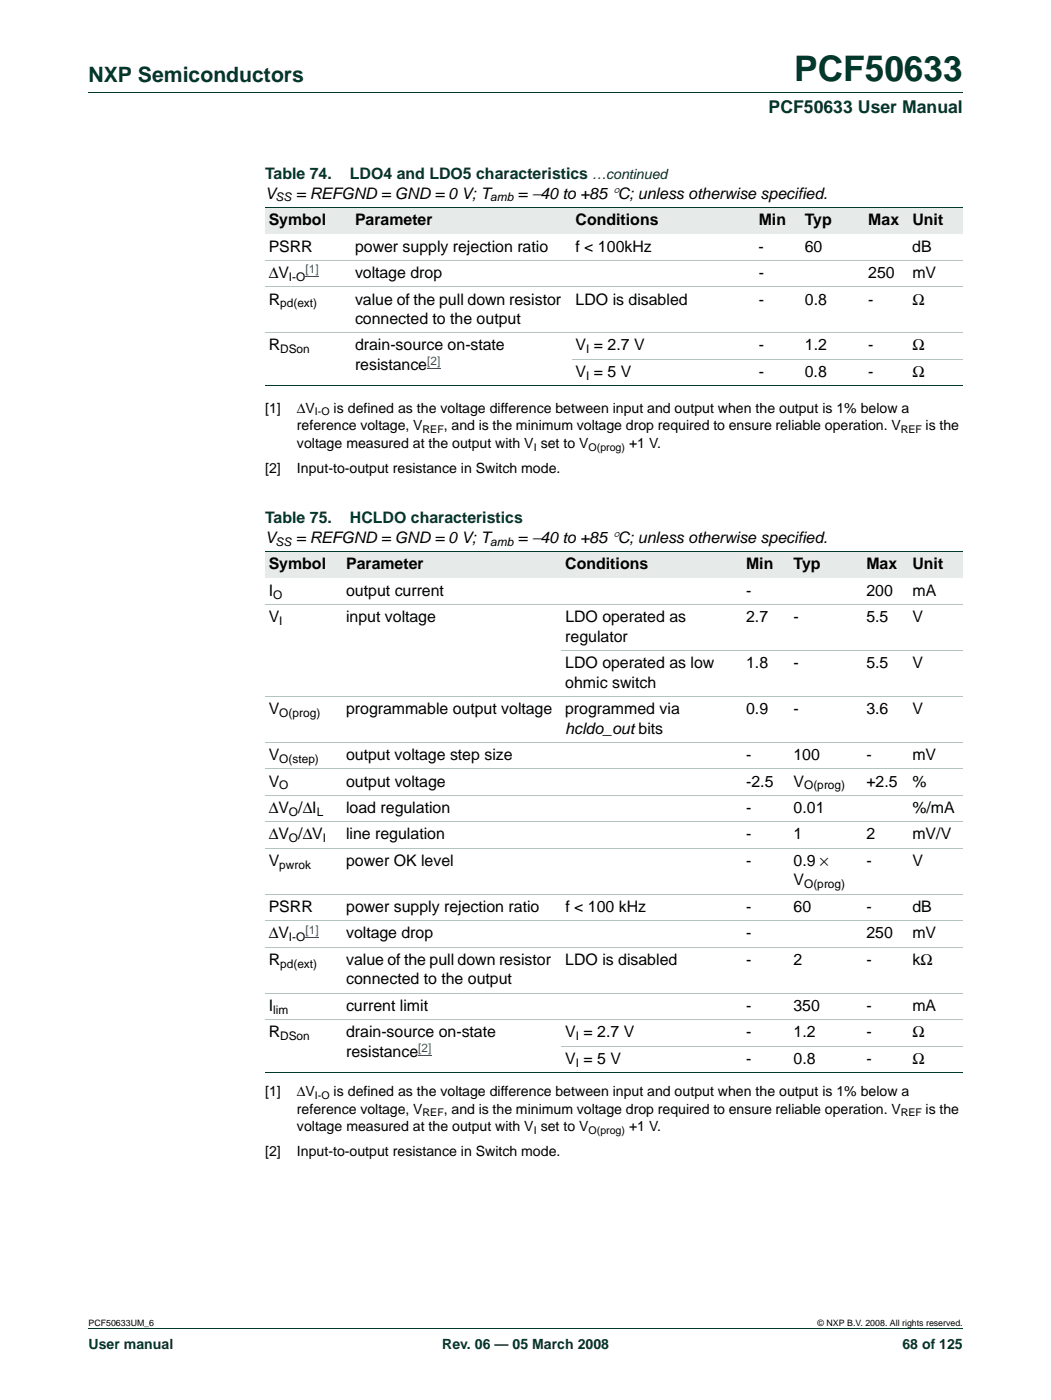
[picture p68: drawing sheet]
<svg xmlns="http://www.w3.org/2000/svg" width="210mm" height="280mm" viewBox="0 0 210 280" stroke-linecap="round" stroke-linejoin="round" font-family="sans-serif">
<defs><g id="words">
<text font-size="7" fill="#00382b" x="158.6" y="16.2">PCF50633</text>
<text font-size="4.2" fill="#00382b" x="17.7" y="16.4">NXP Semiconductors</text>
<text font-size="3.5" fill="#00382b" x="153.5" y="22.6">PCF50633 User Manual</text>
<g font-size="3.2" fill="#00382b">
<text x="53" y="35.8">Table 74.</text>
<text x="69.9" y="35.8">LDO4 and LDO5 characteristics</text>
<text x="53" y="104.6">Table 75.</text>
<text x="69.9" y="104.6">HCLDO characteristics</text>
</g>
<g font-size="3.2">
<text x="53" y="39.7">V</text>
<text x="59.1" y="39.7">= REFGND = GND = 0 V; T</text>
<text x="103.4" y="39.7">= −40 to +85 °C; unless otherwise specified.</text>
<text x="53.7" y="45">Symbol</text>
<text x="70.9" y="45">Parameter</text>
<text x="115" y="45">Conditions</text>
<text x="151.5" y="45">Min</text>
<text x="160.7" y="45">Typ</text>
<text x="173.4" y="45">Max</text>
<text x="182.2" y="45">Unit</text>
<text x="53.7" y="50.3">PSRR</text>
<text x="70.9" y="50.3">power supply rejection ratio</text>
<text x="114.9" y="50.3">f &lt; 100kHz</text>
<text x="151.5" y="50.3">-</text>
<text x="160.7" y="50.3">60</text>
<text x="182.2" y="50.3">dB</text>
<text x="53.7" y="55.6">ΔV</text>
<text x="70.9" y="55.6">voltage drop</text>
<text x="151.5" y="55.6">-</text>
<text x="173.4" y="55.6">250</text>
<text x="182.2" y="55.6">mV</text>
<text x="53.7" y="60.9">R</text>
<text x="70.9" y="60.9">value of the pull down resistor</text>
<text x="70.9" y="64.7">connected to the output</text>
<text x="115" y="60.9">LDO is disabled</text>
<text x="151.5" y="60.9">-</text>
<text x="160.7" y="60.9">0.8</text>
<text x="173.4" y="60.9">-</text>
<text x="182.2" y="60.9">Ω</text>
<text x="53.7" y="70">R</text>
<text x="70.9" y="70">drain-source on-state</text>
<text x="115" y="70">V = 2.7 V</text>
<text x="151.5" y="70">-</text>
<text x="160.7" y="70">1.2</text>
<text x="173.4" y="70">-</text>
<text x="182.2" y="70">Ω</text>
<text x="70.9" y="73.9">resistance</text>
<text x="115" y="75.3">V = 5 V</text>
<text x="151.5" y="75.3">-</text>
<text x="160.7" y="75.3">0.8</text>
<text x="173.4" y="75.3">-</text>
<text x="182.2" y="75.3">Ω</text>
<text x="53" y="108.5">V</text>
<text x="53.7" y="113.8">Symbol</text>
<text x="59.1" y="108.5">= REFGND = GND = 0 V; T</text>
<text x="69.1" y="113.8">Parameter</text>
<text x="103.4" y="108.5">= −40 to +85 °C; unless otherwise specified.</text>
<text x="112.9" y="113.8">Conditions</text>
<text x="149" y="113.8">Min</text>
<text x="158.5" y="113.8">Typ</text>
<text x="173" y="113.8">Max</text>
<text x="182.2" y="113.8">Unit</text>
<text x="53.7" y="119.1">I</text>
<text x="69.1" y="119.1">output current</text>
<text x="149" y="119.1">-</text>
<text x="173" y="119.1">200</text>
<text x="182.2" y="119.1">mA</text>
<text x="53.7" y="124.4">V</text>
<text x="69.1" y="124.4">input voltage</text>
<text x="112.9" y="124.4">LDO operated as</text>
<text x="149" y="124.4">2.7</text>
<text x="158.5" y="124.4">-</text>
<text x="173" y="124.4">5.5</text>
<text x="182.2" y="124.4">V</text>
<text x="112.9" y="128.2">regulator</text>
<text x="112.9" y="133.5">LDO operated as low</text>
<text x="112.9" y="137.4">ohmic switch</text>
<text x="149" y="133.5">1.8</text>
<text x="158.5" y="133.5">-</text>
<text x="173" y="133.5">5.5</text>
<text x="182.2" y="133.5">V</text>
<text x="53.7" y="142.7">V</text>
<text x="69.1" y="142.7">programmable output voltage</text>
<text x="112.9" y="142.7">programmed via</text>
<text x="149" y="142.7">0.9</text>
<text x="158.5" y="142.7">-</text>
<text x="173" y="142.7">3.6</text>
<text x="182.2" y="142.7">V</text>
<text x="112.9" y="146.6">hcldo_out bits</text>
<text x="53.7" y="151.9">V</text>
<text x="69.1" y="151.9">output voltage step size</text>
<text x="149" y="151.9">-</text>
<text x="158.5" y="151.9">100</text>
<text x="173" y="151.9">-</text>
<text x="182.2" y="151.9">mV</text>
<text x="53.7" y="157.2">V</text>
<text x="69.1" y="157.2">output voltage</text>
<text x="149" y="157.2">-2.5</text>
<text x="158.5" y="157.2">V</text>
<text x="173" y="157.2">+2.5</text>
<text x="182.2" y="157.2">%</text>
<text x="53.7" y="162.5">ΔV /ΔI</text>
<text x="53.7" y="167.7">ΔV /ΔV</text>
<text x="69.1" y="162.5">load regulation</text>
<text x="69.1" y="167.7">line regulation</text>
<text x="149" y="167.7">-</text>
<text x="149" y="162.5">-</text>
<text x="158.5" y="167.7">1</text>
<text x="158.5" y="162.5">0.01</text>
<text x="173" y="167.7">2</text>
<text x="182.2" y="167.7">mV/V</text>
<text x="182.2" y="162.5">%/mA</text>
<text x="53.7" y="173">V</text>
<text x="69.1" y="173">power OK level</text>
<text x="149" y="173">-</text>
<text x="158.5" y="173">0.9 ×</text>
<text x="173" y="173">-</text>
<text x="182.2" y="173">V</text>
<text x="158.5" y="176.9">V</text>
<text x="53.7" y="182.2">PSRR</text>
<text x="69.1" y="182.2">power supply rejection ratio</text>
<text x="112.9" y="182.2">f &lt; 100 kHz</text>
<text x="149" y="182.2">-</text>
<text x="158.5" y="182.2">60</text>
<text x="173" y="182.2">-</text>
<text x="182.2" y="182.2">dB</text>
<text x="53.7" y="187.5">ΔV</text>
<text x="69.1" y="187.5">voltage drop</text>
<text x="149" y="187.5">-</text>
<text x="173" y="187.5">250</text>
<text x="182.2" y="187.5">mV</text>
<text x="53.7" y="192.8">R</text>
<text x="69.1" y="192.8">value of the pull down resistor</text>
<text x="69.1" y="196.7">connected to the output</text>
<text x="112.9" y="192.8">LDO is disabled</text>
<text x="149" y="192.8">-</text>
<text x="158.5" y="192.8">2</text>
<text x="173" y="192.8">-</text>
<text x="182.2" y="192.8">kΩ</text>
<text x="53.7" y="202">I</text>
<text x="69.1" y="202">current limit</text>
<text x="149" y="202">-</text>
<text x="158.5" y="202">350</text>
<text x="173" y="202">-</text>
<text x="182.2" y="202">mA</text>
<text x="53.7" y="207.3">R</text>
<text x="69.1" y="207.3">drain-source on-state</text>
<text x="112.9" y="207.3">V = 2.7 V</text>
<text x="149" y="207.3">-</text>
<text x="158.5" y="207.3">1.2</text>
<text x="173" y="207.3">-</text>
<text x="182.2" y="207.3">Ω</text>
<text x="69.1" y="211.1">resistance</text>
<text x="112.9" y="212.6">V = 5 V</text>
<text x="149" y="212.6">-</text>
<text x="158.5" y="212.6">0.8</text>
<text x="173" y="212.6">-</text>
<text x="182.2" y="212.6">Ω</text>
</g>
<g font-size="2.8" fill="#00382b">
<text x="118.2" y="35.8">…continued</text>
<text x="17.7" y="269.5">User manual</text>
<text x="88.3" y="269.5">Rev. 06 — 05 March 2008</text>
<text x="180.2" y="269.5">68 of 125</text>
</g>
<g font-size="2.8">
<text x="53" y="82.5">[1]</text>
<text x="59.3" y="82.5">ΔV</text>
<text x="66.6" y="82.5">is defined as the voltage difference between input and output when the output is 1% below a</text>
<text x="59.3" y="86">reference voltage, V</text>
<text x="59.3" y="89.5">voltage measured at the output with V set to V</text>
<text x="88.6" y="86">, and is the minimum voltage drop required to ensure reliable operation. V</text>
<text x="125.6" y="89.5">+1 V.</text>
<text x="184.8" y="86">is the</text>
<text x="53" y="94.5">[2]</text>
<text x="59.3" y="94.5">Input-to-output resistance in Switch mode.</text>
<text x="53" y="219">[1]</text>
<text x="59.3" y="219">ΔV</text>
<text x="66.6" y="219">is defined as the voltage difference between input and output when the output is 1% below a</text>
<text x="59.3" y="222.5">reference voltage, V</text>
<text x="59.3" y="226.1">voltage measured at the output with V set to V</text>
<text x="88.6" y="222.5">, and is the minimum voltage drop required to ensure reliable operation. V</text>
<text x="125.6" y="226.1">+1 V.</text>
<text x="184.8" y="222.5">is the</text>
<text x="53" y="231">[2]</text>
<text x="59.3" y="231">Input-to-output resistance in Switch mode.</text>
</g>
<g font-size="2.4">
<text x="55.1" y="40.3">SS</text>
<text x="97.9" y="40.3">amb</text>
<text x="57.7" y="56.1">I-O</text>
<text x="55.9" y="61.4">pd(ext)</text>
<text x="55.9" y="70.6">DSon</text>
<text x="117.1" y="70.6">I</text>
<text x="117.1" y="75.9">I</text>
<text x="55.1" y="109.1">SS</text>
<text x="97.9" y="109.1">amb</text>
<text x="54.5" y="119.6">O</text>
<text x="55.8" y="124.9">I</text>
<text x="55.8" y="143.3">O(prog)</text>
<text x="55.8" y="152.4">O(step)</text>
<text x="55.8" y="157.7">O</text>
<text x="160.6" y="157.7">O(prog)</text>
<text x="57.7" y="163">O</text>
<text x="63.3" y="163">L</text>
<text x="55.8" y="173.6">pwrok</text>
<text x="57.7" y="168.3">O</text>
<text x="64.5" y="168.3">I</text>
<text x="160.6" y="177.5">O(prog)</text>
<text x="57.7" y="188.1">I-O</text>
<text x="55.9" y="193.4">pd(ext)</text>
<text x="54.5" y="202.5">lim</text>
<text x="55.9" y="207.8">DSon</text>
<text x="115" y="207.8">I</text>
<text x="115" y="213.1">I</text>
</g>
<g font-size="2.4" fill="#00f">
<text x="61" y="54.6">[1]</text>
<text x="85.3" y="72.9">[2]</text>
<text x="61" y="186.5">[1]</text>
<text x="83.5" y="210.2">[2]</text>
</g>
<g font-size="2.1">
<text x="62.9" y="83">I-O</text>
<text x="84.4" y="86.5">REF</text>
<text x="179.9" y="86.5">REF</text>
<text x="106.6" y="90">I</text>
<text x="117.6" y="90">O(prog)</text>
<text x="62.9" y="219.5">I-O</text>
<text x="84.4" y="223.1">REF</text>
<text x="106.6" y="226.6">I</text>
<text x="117.6" y="226.6">O(prog)</text>
<text x="179.9" y="223.1">REF</text>
</g>
<g font-size="1.8">
<text x="17.7" y="264.9">PCF50633UM_6</text>
<text x="163.3" y="264.9">© NXP B.V. 2008. All rights reserved.</text>
</g>
</g></defs>
<path d="M17.7 18.5h174.6M17.7 265.5h174.6" fill="none" stroke="#00382b" stroke-width=".2"/>
<path d="M61 55.3h2.7M85.3 73.7h2.6" fill="none" stroke="#00f" stroke-width=".2"/>
<g fill="#e6ebe9">
<path d="M53 110.2h15.4v5.3h-15.4z"/>
<path d="M68.4 110.2h43.8v5.3h-43.8z"/>
<path d="M112.2 110.2h35.2v5.3h-35.2z"/>
<path d="M147.4 110.2h10.4v5.3h-10.4z"/>
<path d="M157.8 110.2h14.5v5.3h-14.5z"/>
<path d="M172.3 110.2h9.2v5.3h-9.2z"/>
<path d="M181.5 110.2h10.8v5.3h-10.8z"/>
</g>
<path d="M61 187.3h2.7M83.5 210.9h2.7" fill="none" stroke="#00f" stroke-width=".2"/>
<g fill="#e6ebe9">
<path d="M53 41.4h17.2v5.3h-17.2z"/>
<path d="M70.2 41.4h44v5.3h-44z"/>
<path d="M114.2 41.4h35v5.3h-35z"/>
<path d="M149.2 41.4h10.8v5.3h-10.8z"/>
<path d="M160 41.4h12.7v5.3h-12.7z"/>
<path d="M172.7 41.4h8.8v5.3h-8.8z"/>
<path d="M181.5 41.4h10.8v5.3h-10.8z"/>
</g>
<path d="M53 41.4h139.3M53 77.1h139.3M53 110.2h139.3M53 214.3h139.3" fill="none" stroke="#00382b" stroke-width=".2"/>
<g fill="none" stroke="#b3c3bf" stroke-width=".2">
<path d="M53 52h139.3M53 57.3h139.3M53 66.5h139.3M114.2 71.8h78.1M53 120.8h139.3M53 139.2h139.3M112.2 130h80.1M53 148.3h139.3M53 153.6h139.3M53 158.9h139.3M53 164.2h139.3M53 169.5h139.3"/>
<path d="M53 178.7h139.3M53 184h139.3M53 189.3h139.3M53 198.4h139.3M53 203.7h139.3M112.2 209h80.1"/>
</g>
<use href="#words"/>
</svg>
